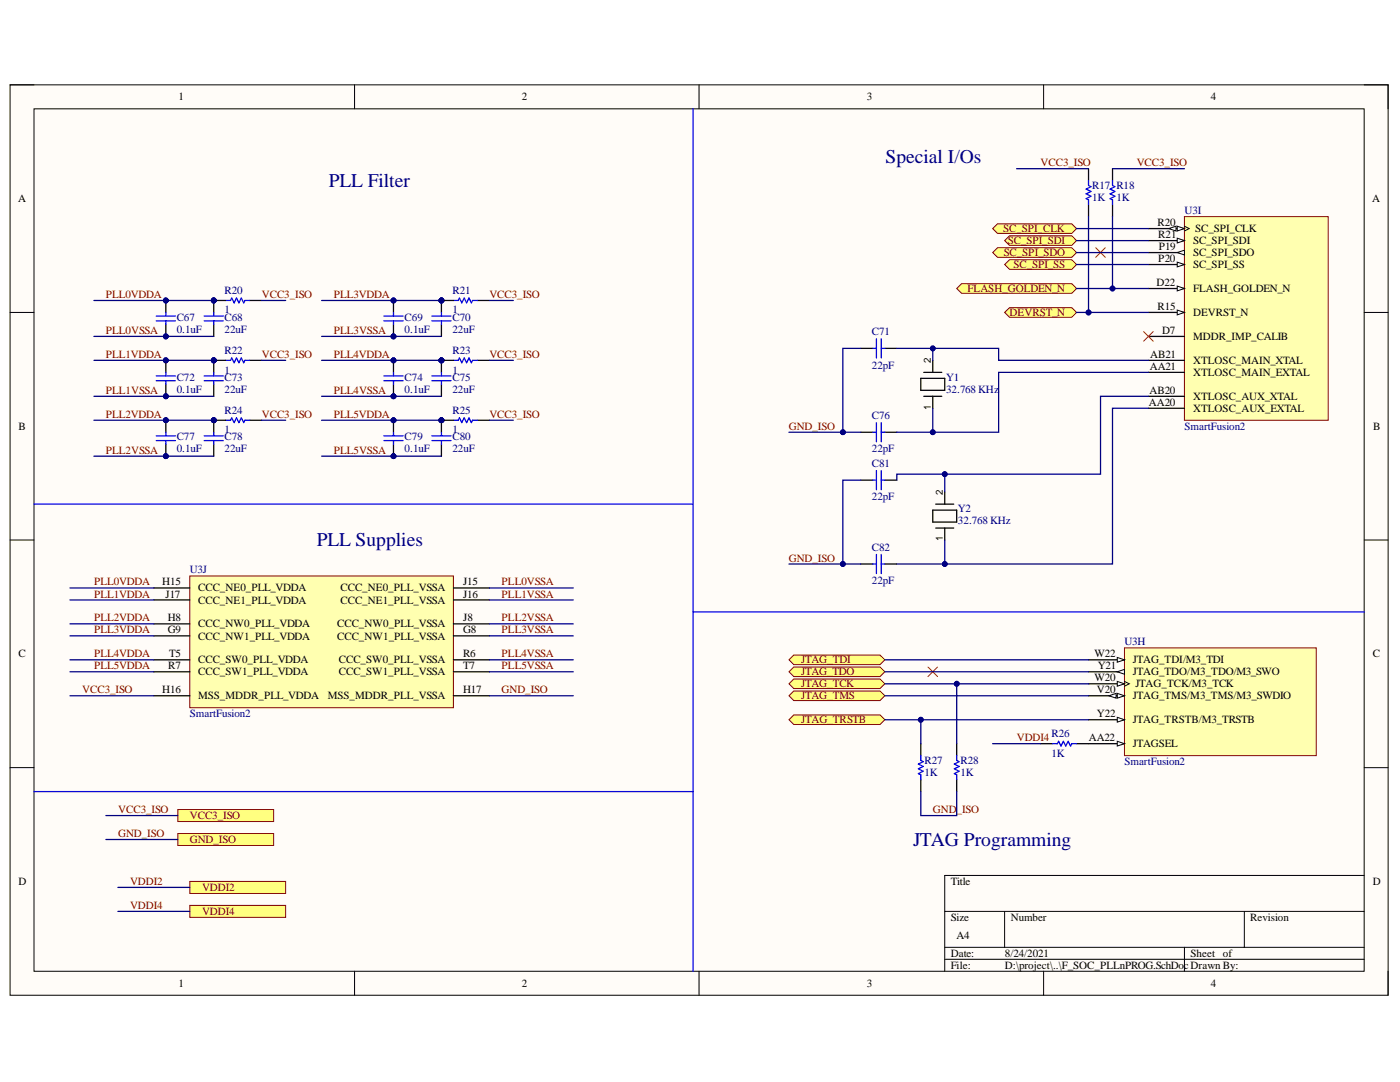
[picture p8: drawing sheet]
<svg xmlns="http://www.w3.org/2000/svg" width="279mm" height="216mm" viewBox="0 0 279 216" stroke-linecap="round" stroke-linejoin="round" font-family="sans-serif">
<defs><g id="words">
<g font-size="3.9" fill="#000080">
<text x="176.7" y="32.5">Special I/Os</text>
<text x="65.6" y="37.4">PLL Filter</text>
<text x="63.2" y="109">PLL Supplies</text>
<text x="182.2" y="168.8">JTAG Programming</text>
</g>
<g font-size="2.2">
<text x="35.6" y="20">1</text>
<text x="104.2" y="20">2</text>
<text x="173" y="20">3</text>
<text x="241.7" y="20">4</text>
<text x="3.6" y="40.3">A</text>
<text x="273.9" y="40.3">A</text>
<text x="231" y="45.1">R20</text>
<text x="231.2" y="47.5">R21</text>
<text x="238.5" y="46.3">SC_SPI_CLK</text>
<text x="231.2" y="52.3">P20</text>
<text x="231.3" y="49.9">P19</text>
<text x="238.1" y="51.1">SC_SPI_SDO</text>
<text x="238.1" y="53.5">SC_SPI_SS</text>
<text x="238.1" y="48.7">SC_SPI_SDI</text>
<text x="230.8" y="57.1">D22</text>
<text x="238.1" y="58.2">FLASH_GOLDEN_N</text>
<text x="231" y="61.9">R15</text>
<text x="238.1" y="63.1">DEVRST_N</text>
<text x="229.6" y="71.4">AB21</text>
<text x="231.9" y="66.6">D7</text>
<text x="238.1" y="67.8">MDDR_IMP_CALIB</text>
<text x="229.5" y="73.8">AA21</text>
<text x="238.1" y="75">XTLOSC_MAIN_EXTAL</text>
<text x="238.1" y="72.6">XTLOSC_MAIN_XTAL</text>
<text x="229.3" y="81">AA20</text>
<text x="229.4" y="78.6">AB20</text>
<text x="238.1" y="82.1">XTLOSC_AUX_EXTAL</text>
<text x="238.1" y="79.8">XTLOSC_AUX_XTAL</text>
<text x="3.7" y="85.8">B</text>
<text x="274" y="85.8">B</text>
<text x="32.4" y="116.8">H15</text>
<text x="33.1" y="119.2">J17</text>
<text x="39.6" y="118">CCC_NE0_PLL_VDDA</text>
<text x="68" y="118">CCC_NE0_PLL_VSSA</text>
<text x="92.4" y="116.8">J15</text>
<text x="92.4" y="119.2">J16</text>
<text x="33.5" y="124">H8</text>
<text x="39.6" y="125.2">CCC_NW0_PLL_VDDA</text>
<text x="39.6" y="120.4">CCC_NE1_PLL_VDDA</text>
<text x="67.3" y="125.2">CCC_NW0_PLL_VSSA</text>
<text x="68" y="120.4">CCC_NE1_PLL_VSSA</text>
<text x="92.4" y="124">J8</text>
<text x="3.7" y="131.2">C</text>
<text x="33.5" y="126.3">G9</text>
<text x="33.7" y="131.2">T5</text>
<text x="39.6" y="127.6">CCC_NW1_PLL_VDDA</text>
<text x="67.3" y="127.6">CCC_NW1_PLL_VSSA</text>
<text x="92.4" y="126.3">G8</text>
<text x="92.4" y="131.2">R6</text>
<text x="218.4" y="131.2">W22</text>
<text x="274" y="131.2">C</text>
<text x="33.6" y="133.5">R7</text>
<text x="39.6" y="134.7">CCC_SW1_PLL_VDDA</text>
<text x="39.6" y="132.3">CCC_SW0_PLL_VDDA</text>
<text x="67.6" y="132.3">CCC_SW0_PLL_VSSA</text>
<text x="67.6" y="134.7">CCC_SW1_PLL_VSSA</text>
<text x="92.4" y="133.5">T7</text>
<text x="218.4" y="136">W20</text>
<text x="219.1" y="133.5">Y21</text>
<text x="226.1" y="132.3">JTAG_TDI/M3_TDI</text>
<text x="226.1" y="134.7">JTAG_TDO/M3_TDO/M3_SWO</text>
<text x="226.6" y="137.2">JTAG_TCK/M3_TCK</text>
<text x="32.4" y="138.3">H16</text>
<text x="39.6" y="139.5">MSS_MDDR_PLL_VDDA</text>
<text x="65.4" y="139.5">MSS_MDDR_PLL_VSSA</text>
<text x="92.4" y="138.3">H17</text>
<text x="218.9" y="138.3">V20</text>
<text x="218.9" y="143.1">Y22</text>
<text x="226.1" y="139.5">JTAG_TMS/M3_TMS/M3_SWDIO</text>
<text x="217.3" y="147.9">AA22</text>
<text x="226.1" y="149.1">JTAGSEL</text>
<text x="226.1" y="144.3">JTAG_TRSTB/M3_TRSTB</text>
<text x="3.7" y="176.5">D</text>
<text x="189.7" y="176.5">Title</text>
<text x="274" y="176.5">D</text>
<text x="189.7" y="183.7">Size</text>
<text x="201.7" y="183.7">Number</text>
<text x="249.5" y="183.7">Revision</text>
<text x="189.7" y="190.9">Date:</text>
<text x="190.9" y="187.4">A4</text>
<text x="200.6" y="190.9">8/24/2021</text>
<text x="237.6" y="190.9">Sheet of</text>
<text x="35.6" y="196.9">1</text>
<text x="104.2" y="196.9">2</text>
<text x="173" y="196.9">3</text>
<text x="189.7" y="193.3">File:</text>
<text x="200.6" y="193.3">D:\project\..\F_SOC_PLLnPROG.SchDoc Drawn By:</text>
<text x="241.7" y="196.9">4</text>
</g>
<g font-size="2.2" fill="#800000">
<text x="207.7" y="33.1">VCC3_ISO</text>
<text x="226.9" y="33.1">VCC3_ISO</text>
<text x="200.2" y="46.3">SC_SPI_CLK</text>
<text x="200.3" y="51.1">SC_SPI_SDO</text>
<text x="201.2" y="48.7">SC_SPI_SDI</text>
<text x="202.3" y="53.5">SC_SPI_SS</text>
<text x="21.1" y="59.4">PLL0VDDA</text>
<text x="52.3" y="59.4">VCC3_ISO</text>
<text x="66.6" y="59.4">PLL3VDDA</text>
<text x="97.7" y="59.4">VCC3_ISO</text>
<text x="193.1" y="58.2">FLASH_GOLDEN_N</text>
<text x="201.5" y="63.1">DEVRST_N</text>
<text x="21.1" y="66.6">PLL0VSSA</text>
<text x="21.1" y="71.4">PLL1VDDA</text>
<text x="52.3" y="71.4">VCC3_ISO</text>
<text x="66.6" y="66.6">PLL3VSSA</text>
<text x="66.6" y="71.4">PLL4VDDA</text>
<text x="97.7" y="71.4">VCC3_ISO</text>
<text x="21.1" y="78.6">PLL1VSSA</text>
<text x="21.1" y="83.3">PLL2VDDA</text>
<text x="52.3" y="83.3">VCC3_ISO</text>
<text x="66.6" y="78.6">PLL4VSSA</text>
<text x="66.6" y="83.3">PLL5VDDA</text>
<text x="97.7" y="83.3">VCC3_ISO</text>
<text x="157.4" y="85.8">GND_ISO</text>
<text x="21.1" y="90.5">PLL2VSSA</text>
<text x="66.6" y="90.5">PLL5VSSA</text>
<text x="157.4" y="112.1">GND_ISO</text>
<text x="18.8" y="116.8">PLL0VDDA</text>
<text x="18.8" y="119.2">PLL1VDDA</text>
<text x="100.1" y="116.8">PLL0VSSA</text>
<text x="100.1" y="119.2">PLL1VSSA</text>
<text x="18.8" y="124">PLL2VDDA</text>
<text x="100.1" y="124">PLL2VSSA</text>
<text x="18.8" y="126.3">PLL3VDDA</text>
<text x="18.8" y="131.2">PLL4VDDA</text>
<text x="100.1" y="126.3">PLL3VSSA</text>
<text x="100.1" y="131.2">PLL4VSSA</text>
<text x="18.8" y="133.5">PLL5VDDA</text>
<text x="100.1" y="133.5">PLL5VSSA</text>
<text x="159.9" y="132.3">JTAG_TDI</text>
<text x="159.9" y="134.7">JTAG_TDO</text>
<text x="159.9" y="137.2">JTAG_TCK</text>
<text x="16.4" y="138.3">VCC3_ISO</text>
<text x="100.1" y="138.3">GND_ISO</text>
<text x="159.9" y="139.5">JTAG_TMS</text>
<text x="159.9" y="144.3">JTAG_TRSTB</text>
<text x="202.9" y="147.9">VDDI4</text>
<text x="23.6" y="162.3">VCC3_ISO</text>
<text x="23.6" y="167">GND_ISO</text>
<text x="37.9" y="163.4">VCC3_ISO</text>
<text x="186.2" y="162.3">GND_ISO</text>
<text x="37.9" y="168.2">GND_ISO</text>
<text x="26" y="176.5">VDDI2</text>
<text x="40.3" y="177.7">VDDI2</text>
<text x="26" y="181.4">VDDI4</text>
<text x="40.3" y="182.5">VDDI4</text>
</g>
<g font-size="2.2" fill="#000080">
<text x="218" y="37.7">R17 R18</text>
<text x="218" y="40.1">1K</text>
<text x="222.8" y="40.1">1K</text>
<text x="236.4" y="42.7">U3I</text>
<text x="44.8" y="58.7">R20</text>
<text x="90.3" y="58.7">R21</text>
<text x="35.3" y="64">C67</text>
<text x="44.8" y="64">C68</text>
<text x="44.8" y="62.5">1</text>
<text x="80.7" y="64">C69</text>
<text x="90.3" y="64">C70</text>
<text x="90.3" y="62.5">1</text>
<text x="35.3" y="66.3">0.1uF</text>
<text x="44.8" y="66.3">22uF</text>
<text x="44.8" y="70.7">R22</text>
<text x="80.7" y="66.3">0.1uF</text>
<text x="90.3" y="66.3">22uF</text>
<text x="90.3" y="70.7">R23</text>
<text x="174" y="66.9">C71</text>
<text x="35.3" y="76">C72</text>
<text x="44.8" y="76">C73</text>
<text x="44.8" y="74.5">1</text>
<text x="80.7" y="76">C74</text>
<text x="90.3" y="76">C75</text>
<text x="90.3" y="74.5">1</text>
<text x="174" y="73.5">22pF</text>
<text x="188.8" y="76">Y1</text>
<text x="35.3" y="78.3">0.1uF</text>
<text x="44.8" y="78.3">22uF</text>
<text x="44.8" y="82.7">R24</text>
<text x="80.7" y="78.3">0.1uF</text>
<text x="90.3" y="78.3">22uF</text>
<text x="90.3" y="82.7">R25</text>
<text x="174" y="83.6">C76</text>
<text x="188.8" y="78.3">32.768 KHz</text>
<text x="35.3" y="87.9">C77</text>
<text x="44.8" y="87.9">C78</text>
<text x="44.8" y="86.5">1</text>
<text x="80.7" y="87.9">C79</text>
<text x="90.3" y="87.9">C80</text>
<text x="90.3" y="86.5">1</text>
<text x="236.4" y="85.8">SmartFusion2</text>
<text x="35.3" y="90.3">0.1uF</text>
<text x="44.8" y="90.3">22uF</text>
<text x="80.7" y="90.3">0.1uF</text>
<text x="90.3" y="90.3">22uF</text>
<text x="174" y="90.3">22pF</text>
<text x="174" y="93.1">C81</text>
<text x="174" y="99.8">22pF</text>
<text x="191.2" y="102.3">Y2</text>
<text x="191.2" y="104.6">32.768 KHz</text>
<text x="174" y="109.9">C82</text>
<text x="37.9" y="114.4">U3J</text>
<text x="174" y="116.5">22pF</text>
<text x="224.4" y="128.8">U3H</text>
<text x="37.9" y="143.1">SmartFusion2</text>
<text x="209.9" y="147.1">R26</text>
<text x="184.5" y="152.5">R27</text>
<text x="184.5" y="154.8">1K</text>
<text x="191.7" y="152.5">R28</text>
<text x="191.7" y="154.8">1K</text>
<text x="209.9" y="151">1K</text>
<text x="224.4" y="152.6">SmartFusion2</text>
</g>
<g font-size="1.9">
<text x="185.8" y="72.3" transform="rotate(-90 185.8 72.3)">2</text>
<text x="185.8" y="81.7" transform="rotate(-90 185.8 81.7)">1</text>
<text x="188.1" y="98.7" transform="rotate(-90 188.1 98.7)">2</text>
<text x="188.1" y="108" transform="rotate(-90 188.1 108)">1</text>
</g>
</g></defs>
<path d="M2 16.9h275v181.7h-275z" fill-rule="evenodd" fill="#fffcf8"/>
<path d="M2 16.9h275v181.7h-275z" fill="none" stroke="#000" stroke-width=".2"/>
<path d="M6.8 21.7h265.4v172.1h-265.4z" fill-rule="evenodd" fill="#fffcf8"/>
<g fill="none" stroke="#000" stroke-width=".2">
<path d="M2 16.9h4.8M70.8 16.9v4.8M139.5 16.9v4.8M208.3 16.9v4.8M272.2 16.9h4.8v4.8M6.8 21.7h265.4v172.1h-265.4zM2 62.3h4.8M272.2 62.3h4.8M2 107.8h4.8M272.2 107.8h4.8M2 153.2h4.8M272.2 153.2h4.8"/>
<path d="M272.2 174.7h-83.7v19.1M70.8 193.8v4.8M139.5 193.8v4.8M188.5 181.9h83.7M188.5 189h83.7M188.5 191.4h83.7M200.5 181.9v7.1M208.3 193.8v4.8M236.4 189v4.8M248.3 181.9v7.1M277 193.8v4.8"/>
</g>
<path d="M224.4 129.3h38.3v21.5h-38.3z" fill-rule="evenodd" fill="#ffffb0"/>
<path d="M224.4 129.3h38.3v21.5h-38.3z" fill="none" stroke="#800000" stroke-width=".2"/>
<path d="M217.2 148.4h7.2" fill="none" stroke="#000" stroke-width=".25"/>
<path d="M223 147.9l1.4 .5-1.4 .5z" fill="#f8fcff"/>
<path d="M223 147.9l1.4 .5-1.4 .5z" fill="none" stroke="#000" stroke-width=".2"/>
<path d="M217.2 138.8h7.2" fill="none" stroke="#000" stroke-width=".25"/>
<path d="M223 138.4l1.4 .4-1.4 .5z" fill="#f8fcff"/>
<path d="M223 138.4l1.4 .4-1.4 .5z" fill="none" stroke="#000" stroke-width=".2"/>
<path d="M221.3 138.8l1.4-.4v.9z" fill="#f8fcff"/>
<path d="M221.3 138.8l1.4-.4v.9z" fill="none" stroke="#000" stroke-width=".2"/>
<path d="M217.2 136.4h7.2" fill="none" stroke="#000" stroke-width=".25"/>
<path d="M223 136l1.4 .4-1.4 .5z" fill="#f8fcff"/>
<path d="M223 136l1.4 .4-1.4 .5zM224.4 136l1 .4-1 .5" fill="none" stroke="#000" stroke-width=".2"/>
<path d="M217.2 131.7h7.2" fill="none" stroke="#000" stroke-width=".25"/>
<path d="M223 131.2l1.4 .5-1.4 .4z" fill="#f8fcff"/>
<path d="M223 131.2l1.4 .5-1.4 .4z" fill="none" stroke="#000" stroke-width=".2"/>
<path d="M217.2 134h7.2" fill="none" stroke="#000" stroke-width=".25"/>
<path d="M223 134l1.4-.4v.9z" fill="#f8fcff"/>
<path d="M223 134l1.4-.4v.9z" fill="none" stroke="#000" stroke-width=".2"/>
<path d="M217.2 143.6h7.2" fill="none" stroke="#000" stroke-width=".25"/>
<path d="M223 143.1l1.4 .5-1.4 .5z" fill="#f8fcff"/>
<path d="M223 143.1l1.4 .5-1.4 .5z" fill="none" stroke="#000" stroke-width=".2"/>
<path d="M236.4 43.2h28.7v40.7h-28.7z" fill-rule="evenodd" fill="#ffffb0"/>
<path d="M236.4 43.2h28.7v40.7h-28.7z" fill="none" stroke="#800000" stroke-width=".2"/>
<path d="M229.2 74.3h7.2M229.2 79.1h7.2M229.2 71.9h7.2M229.2 67.1h7.2M229.2 62.3h7.2M229.2 81.5h7.2" fill="none" stroke="#000" stroke-width=".25"/>
<path d="M234.9 61.9l1.5 .4-1.5 .5z" fill="#f8fcff"/>
<path d="M234.9 61.9l1.5 .4-1.5 .5z" fill="none" stroke="#000" stroke-width=".2"/>
<path d="M229.2 57.6h7.2" fill="none" stroke="#000" stroke-width=".25"/>
<path d="M234.9 57.1l1.5 .5-1.5 .4z" fill="#f8fcff"/>
<path d="M234.9 57.1l1.5 .5-1.5 .4z" fill="none" stroke="#000" stroke-width=".2"/>
<path d="M229.2 50.4h7.2" fill="none" stroke="#000" stroke-width=".25"/>
<path d="M234.9 50.4l1.5-.5v1z" fill="#f8fcff"/>
<path d="M234.9 50.4l1.5-.5v1z" fill="none" stroke="#000" stroke-width=".2"/>
<path d="M229.2 52.8h7.2" fill="none" stroke="#000" stroke-width=".25"/>
<path d="M234.9 52.3l1.5 .5-1.5 .5z" fill="#f8fcff"/>
<path d="M234.9 52.3l1.5 .5-1.5 .5z" fill="none" stroke="#000" stroke-width=".2"/>
<path d="M229.2 45.6h7.2" fill="none" stroke="#000" stroke-width=".25"/>
<path d="M234.9 45.1l1.5 .5-1.5 .5z" fill="#f8fcff"/>
<path d="M234.9 45.1l1.5 .5-1.5 .5z" fill="none" stroke="#000" stroke-width=".2"/>
<path d="M233.3 45.6l1.4-.5v1z" fill="#f8fcff"/>
<path d="M233.3 45.6l1.4-.5v1zM236.4 45.1l.9 .5-.9 .5" fill="none" stroke="#000" stroke-width=".2"/>
<path d="M229.2 48h7.2" fill="none" stroke="#000" stroke-width=".25"/>
<path d="M234.9 47.5l1.5 .5-1.5 .5z" fill="#f8fcff"/>
<path d="M234.9 47.5l1.5 .5-1.5 .5z" fill="none" stroke="#000" stroke-width=".2"/>
<path d="M37.9 114.9h52.6v26.3h-52.6z" fill-rule="evenodd" fill="#ffffb0"/>
<path d="M37.9 114.9h52.6v26.3h-52.6z" fill="none" stroke="#800000" stroke-width=".2"/>
<g fill="none" stroke="#000" stroke-width=".25">
<path d="M30.7 117.3h7.2M30.7 119.7h7.2M90.5 117.3h7.2M90.5 119.7h7.2M30.7 126.9h7.2M30.7 124.5h7.2M30.7 138.8h7.2M30.7 131.7h7.2M30.7 134h7.2M90.5 126.9h7.2M90.5 124.5h7.2M90.5 138.8h7.2"/>
<path d="M90.5 131.7h7.2M90.5 134h7.2"/>
</g>
<circle cx="88.1" cy="71.9" r=".48" fill="#000080"/>
<circle cx="88.1" cy="71.9" r=".48" fill="none" stroke="#000080" stroke-width=".2"/>
<path d="M88.1 71.9v2.4M88.1 76.7v2.4" fill="none" stroke="#000" stroke-width=".25"/>
<circle cx="88.1" cy="71.9" r=".48" fill="#000080"/>
<circle cx="88.1" cy="71.9" r=".48" fill="none" stroke="#000080" stroke-width=".2"/>
<path d="M86.2 75h3.8M86.2 76h3.8M88.1 74.3v.7M88.1 76v.7" fill="none" stroke="#00f" stroke-width=".25"/>
<circle cx="88.1" cy="83.9" r=".48" fill="#000080"/>
<circle cx="88.1" cy="83.9" r=".48" fill="none" stroke="#000080" stroke-width=".2"/>
<path d="M88.1 83.9v2.3M88.1 88.6v2.4" fill="none" stroke="#000" stroke-width=".25"/>
<circle cx="88.1" cy="83.9" r=".48" fill="#000080"/>
<circle cx="88.1" cy="83.9" r=".48" fill="none" stroke="#000080" stroke-width=".2"/>
<path d="M86.2 87h3.8M86.2 87.9h3.8M88.1 86.2v.8M88.1 87.9v.7" fill="none" stroke="#00f" stroke-width=".25"/>
<circle cx="88.1" cy="60" r=".48" fill="#000080"/>
<circle cx="88.1" cy="60" r=".48" fill="none" stroke="#000080" stroke-width=".2"/>
<path d="M88.1 60v2.3M88.1 64.7v2.4" fill="none" stroke="#000" stroke-width=".25"/>
<circle cx="88.1" cy="60" r=".48" fill="#000080"/>
<circle cx="88.1" cy="60" r=".48" fill="none" stroke="#000080" stroke-width=".2"/>
<path d="M86.2 63.1h3.8M86.2 64h3.8M88.1 62.3v.8M88.1 64v.7" fill="none" stroke="#00f" stroke-width=".25"/>
<circle cx="42.7" cy="60" r=".48" fill="#000080"/>
<circle cx="42.7" cy="60" r=".48" fill="none" stroke="#000080" stroke-width=".2"/>
<path d="M42.7 60v2.3M42.7 64.7v2.4" fill="none" stroke="#000" stroke-width=".25"/>
<circle cx="42.7" cy="60" r=".48" fill="#000080"/>
<circle cx="42.7" cy="60" r=".48" fill="none" stroke="#000080" stroke-width=".2"/>
<path d="M40.7 63.1h3.9M40.7 64h3.9M42.7 62.3v.8M42.7 64v.7" fill="none" stroke="#00f" stroke-width=".25"/>
<circle cx="42.7" cy="71.9" r=".48" fill="#000080"/>
<circle cx="42.7" cy="71.9" r=".48" fill="none" stroke="#000080" stroke-width=".2"/>
<path d="M42.7 71.9v2.4M42.7 76.7v2.4" fill="none" stroke="#000" stroke-width=".25"/>
<circle cx="42.7" cy="71.9" r=".48" fill="#000080"/>
<circle cx="42.7" cy="71.9" r=".48" fill="none" stroke="#000080" stroke-width=".2"/>
<path d="M40.7 75h3.9M40.7 76h3.9M42.7 74.3v.7M42.7 76v.7" fill="none" stroke="#00f" stroke-width=".25"/>
<circle cx="42.7" cy="83.9" r=".48" fill="#000080"/>
<circle cx="42.7" cy="83.9" r=".48" fill="none" stroke="#000080" stroke-width=".2"/>
<path d="M42.7 83.9v2.3M42.7 88.6v2.4" fill="none" stroke="#000" stroke-width=".25"/>
<circle cx="42.7" cy="83.9" r=".48" fill="#000080"/>
<circle cx="42.7" cy="83.9" r=".48" fill="none" stroke="#000080" stroke-width=".2"/>
<path d="M40.7 87h3.9M40.7 87.9h3.9M42.7 86.2v.8M42.7 87.9v.7" fill="none" stroke="#00f" stroke-width=".25"/>
<circle cx="78.5" cy="67.1" r=".48" fill="#000080"/>
<circle cx="78.5" cy="67.1" r=".48" fill="none" stroke="#000080" stroke-width=".2"/>
<circle cx="78.5" cy="60" r=".48" fill="#000080"/>
<circle cx="78.5" cy="60" r=".48" fill="none" stroke="#000080" stroke-width=".2"/>
<path d="M78.5 64.7v2.4" fill="none" stroke="#000" stroke-width=".25"/>
<circle cx="78.5" cy="67.1" r=".48" fill="#000080"/>
<circle cx="78.5" cy="67.1" r=".48" fill="none" stroke="#000080" stroke-width=".2"/>
<path d="M78.5 60v2.3" fill="none" stroke="#000" stroke-width=".25"/>
<circle cx="78.5" cy="60" r=".48" fill="#000080"/>
<circle cx="78.5" cy="60" r=".48" fill="none" stroke="#000080" stroke-width=".2"/>
<path d="M76.6 63.1h3.8M76.6 64h3.8M78.5 62.3v.8M78.5 64v.7" fill="none" stroke="#00f" stroke-width=".25"/>
<circle cx="78.5" cy="79.1" r=".48" fill="#000080"/>
<circle cx="78.5" cy="79.1" r=".48" fill="none" stroke="#000080" stroke-width=".2"/>
<circle cx="78.5" cy="71.9" r=".48" fill="#000080"/>
<circle cx="78.5" cy="71.9" r=".48" fill="none" stroke="#000080" stroke-width=".2"/>
<path d="M78.5 76.7v2.4" fill="none" stroke="#000" stroke-width=".25"/>
<circle cx="78.5" cy="79.1" r=".48" fill="#000080"/>
<circle cx="78.5" cy="79.1" r=".48" fill="none" stroke="#000080" stroke-width=".2"/>
<path d="M78.5 71.9v2.4" fill="none" stroke="#000" stroke-width=".25"/>
<circle cx="78.5" cy="71.9" r=".48" fill="#000080"/>
<circle cx="78.5" cy="71.9" r=".48" fill="none" stroke="#000080" stroke-width=".2"/>
<path d="M76.6 75h3.8M76.6 76h3.8M78.5 74.3v.7M78.5 76v.7" fill="none" stroke="#00f" stroke-width=".25"/>
<circle cx="78.5" cy="91" r=".48" fill="#000080"/>
<circle cx="78.5" cy="91" r=".48" fill="none" stroke="#000080" stroke-width=".2"/>
<circle cx="78.5" cy="83.9" r=".48" fill="#000080"/>
<circle cx="78.5" cy="83.9" r=".48" fill="none" stroke="#000080" stroke-width=".2"/>
<path d="M78.5 88.6v2.4" fill="none" stroke="#000" stroke-width=".25"/>
<circle cx="78.5" cy="91" r=".48" fill="#000080"/>
<circle cx="78.5" cy="91" r=".48" fill="none" stroke="#000080" stroke-width=".2"/>
<path d="M78.5 83.9v2.3" fill="none" stroke="#000" stroke-width=".25"/>
<circle cx="78.5" cy="83.9" r=".48" fill="#000080"/>
<circle cx="78.5" cy="83.9" r=".48" fill="none" stroke="#000080" stroke-width=".2"/>
<path d="M76.6 87h3.8M76.6 87.9h3.8M78.5 86.2v.8M78.5 87.9v.7" fill="none" stroke="#00f" stroke-width=".25"/>
<circle cx="33.1" cy="67.1" r=".48" fill="#000080"/>
<circle cx="33.1" cy="67.1" r=".48" fill="none" stroke="#000080" stroke-width=".2"/>
<circle cx="33.1" cy="60" r=".48" fill="#000080"/>
<circle cx="33.1" cy="60" r=".48" fill="none" stroke="#000080" stroke-width=".2"/>
<path d="M33.1 64.7v2.4" fill="none" stroke="#000" stroke-width=".25"/>
<circle cx="33.1" cy="67.1" r=".48" fill="#000080"/>
<circle cx="33.1" cy="67.1" r=".48" fill="none" stroke="#000080" stroke-width=".2"/>
<path d="M33.1 60v2.3" fill="none" stroke="#000" stroke-width=".25"/>
<circle cx="33.1" cy="60" r=".48" fill="#000080"/>
<circle cx="33.1" cy="60" r=".48" fill="none" stroke="#000080" stroke-width=".2"/>
<path d="M31.2 63.1h3.8M31.2 64h3.8M33.1 62.3v.8M33.1 64v.7" fill="none" stroke="#00f" stroke-width=".25"/>
<circle cx="33.1" cy="79.1" r=".48" fill="#000080"/>
<circle cx="33.1" cy="79.1" r=".48" fill="none" stroke="#000080" stroke-width=".2"/>
<circle cx="33.1" cy="71.9" r=".48" fill="#000080"/>
<circle cx="33.1" cy="71.9" r=".48" fill="none" stroke="#000080" stroke-width=".2"/>
<path d="M33.1 76.7v2.4" fill="none" stroke="#000" stroke-width=".25"/>
<circle cx="33.1" cy="79.1" r=".48" fill="#000080"/>
<circle cx="33.1" cy="79.1" r=".48" fill="none" stroke="#000080" stroke-width=".2"/>
<path d="M33.1 71.9v2.4" fill="none" stroke="#000" stroke-width=".25"/>
<circle cx="33.1" cy="71.9" r=".48" fill="#000080"/>
<circle cx="33.1" cy="71.9" r=".48" fill="none" stroke="#000080" stroke-width=".2"/>
<path d="M31.2 75h3.8M31.2 76h3.8M33.1 74.3v.7M33.1 76v.7" fill="none" stroke="#00f" stroke-width=".25"/>
<circle cx="33.1" cy="91" r=".48" fill="#000080"/>
<circle cx="33.1" cy="91" r=".48" fill="none" stroke="#000080" stroke-width=".2"/>
<circle cx="33.1" cy="83.9" r=".48" fill="#000080"/>
<circle cx="33.1" cy="83.9" r=".48" fill="none" stroke="#000080" stroke-width=".2"/>
<path d="M33.1 88.6v2.4" fill="none" stroke="#000" stroke-width=".25"/>
<circle cx="33.1" cy="91" r=".48" fill="#000080"/>
<circle cx="33.1" cy="91" r=".48" fill="none" stroke="#000080" stroke-width=".2"/>
<path d="M33.1 83.9v2.3" fill="none" stroke="#000" stroke-width=".25"/>
<circle cx="33.1" cy="83.9" r=".48" fill="#000080"/>
<circle cx="33.1" cy="83.9" r=".48" fill="none" stroke="#000080" stroke-width=".2"/>
<path d="M31.2 87h3.8M31.2 87.9h3.8M33.1 86.2v.8M33.1 87.9v.7" fill="none" stroke="#00f" stroke-width=".25"/>
<circle cx="88.1" cy="60" r=".48" fill="#000080"/>
<circle cx="88.1" cy="60" r=".48" fill="none" stroke="#000080" stroke-width=".2"/>
<path d="M88.1 60h2.4M95.3 60h2.4" fill="none" stroke="#000" stroke-width=".25"/>
<path d="M90.5 60h.9l.3-.5 .5 .9 .4-.9 .5 .9 .5-.9 .5 .9 .2-.4h1" fill="none" stroke="#00f" stroke-width=".25"/>
<circle cx="88.1" cy="60" r=".48" fill="#000080"/>
<circle cx="88.1" cy="60" r=".48" fill="none" stroke="#000080" stroke-width=".2"/>
<circle cx="88.1" cy="71.9" r=".48" fill="#000080"/>
<circle cx="88.1" cy="71.9" r=".48" fill="none" stroke="#000080" stroke-width=".2"/>
<path d="M88.1 71.9h2.4M95.3 71.9h2.4" fill="none" stroke="#000" stroke-width=".25"/>
<path d="M90.5 71.9h.9l.3-.5 .5 1 .4-1 .5 1 .5-1 .5 1 .2-.5h1" fill="none" stroke="#00f" stroke-width=".25"/>
<circle cx="88.1" cy="71.9" r=".48" fill="#000080"/>
<circle cx="88.1" cy="71.9" r=".48" fill="none" stroke="#000080" stroke-width=".2"/>
<circle cx="88.1" cy="83.9" r=".48" fill="#000080"/>
<circle cx="88.1" cy="83.9" r=".48" fill="none" stroke="#000080" stroke-width=".2"/>
<path d="M88.1 83.9h2.4M95.3 83.9h2.4" fill="none" stroke="#000" stroke-width=".25"/>
<path d="M90.5 83.9h.9l.3-.5 .5 .9 .4-.9 .5 .9 .5-.9 .5 .9 .2-.4h1" fill="none" stroke="#00f" stroke-width=".25"/>
<circle cx="88.1" cy="83.9" r=".48" fill="#000080"/>
<circle cx="88.1" cy="83.9" r=".48" fill="none" stroke="#000080" stroke-width=".2"/>
<circle cx="42.7" cy="60" r=".48" fill="#000080"/>
<circle cx="42.7" cy="60" r=".48" fill="none" stroke="#000080" stroke-width=".2"/>
<path d="M42.7 60h2.4M49.8 60h2.4" fill="none" stroke="#000" stroke-width=".25"/>
<path d="M45.1 60h.9l.2-.5 .5 .9 .5-.9 .5 .9 .5-.9 .4 .9 .3-.4h.9" fill="none" stroke="#00f" stroke-width=".25"/>
<circle cx="42.7" cy="60" r=".48" fill="#000080"/>
<circle cx="42.7" cy="60" r=".48" fill="none" stroke="#000080" stroke-width=".2"/>
<circle cx="42.7" cy="71.9" r=".48" fill="#000080"/>
<circle cx="42.7" cy="71.9" r=".48" fill="none" stroke="#000080" stroke-width=".2"/>
<path d="M42.7 71.9h2.4M49.8 71.9h2.4" fill="none" stroke="#000" stroke-width=".25"/>
<path d="M45.1 71.9h.9l.2-.5 .5 1 .5-1 .5 1 .5-1 .4 1 .3-.5h.9" fill="none" stroke="#00f" stroke-width=".25"/>
<circle cx="42.7" cy="71.9" r=".48" fill="#000080"/>
<circle cx="42.7" cy="71.9" r=".48" fill="none" stroke="#000080" stroke-width=".2"/>
<circle cx="42.7" cy="83.9" r=".48" fill="#000080"/>
<circle cx="42.7" cy="83.9" r=".48" fill="none" stroke="#000080" stroke-width=".2"/>
<path d="M42.7 83.9h2.4M49.8 83.9h2.4" fill="none" stroke="#000" stroke-width=".25"/>
<path d="M45.1 83.9h.9l.2-.5 .5 .9 .5-.9 .5 .9 .5-.9 .4 .9 .3-.4h.9" fill="none" stroke="#00f" stroke-width=".25"/>
<circle cx="42.7" cy="83.9" r=".48" fill="#000080"/>
<circle cx="42.7" cy="83.9" r=".48" fill="none" stroke="#000080" stroke-width=".2"/>
<path d="M157.5 131.7l.9-1h17.2l1 1-1 .9h-17.2z" fill-rule="evenodd" fill="#ffff80"/>
<path d="M157.5 131.7l.9-1h17.2l1 1-1 .9h-17.2z" fill="none" stroke="#800000" stroke-width=".2"/>
<path d="M157.5 134l.9-.9h17.2l1 .9-1 1h-17.2z" fill-rule="evenodd" fill="#ffff80"/>
<path d="M157.5 134l.9-.9h17.2l1 .9-1 1h-17.2z" fill="none" stroke="#800000" stroke-width=".2"/>
<path d="M158.4 135.5h17.2l1 .9-1 1h-17.2l-.9-1z" fill-rule="evenodd" fill="#ffff80"/>
<path d="M158.4 135.5h17.2l1 .9-1 1h-17.2l-.9-1z" fill="none" stroke="#800000" stroke-width=".2"/>
<path d="M157.5 138.8l.9-.9h17.2l1 .9-1 1h-17.2z" fill-rule="evenodd" fill="#ffff80"/>
<path d="M157.5 138.8l.9-.9h17.2l1 .9-1 1h-17.2z" fill="none" stroke="#800000" stroke-width=".2"/>
<path d="M158.4 142.7h17.2l1 .9-1 1h-17.2l-.9-1z" fill-rule="evenodd" fill="#ffff80"/>
<path d="M158.4 142.7h17.2l1 .9-1 1h-17.2l-.9-1z" fill="none" stroke="#800000" stroke-width=".2"/>
<path d="M198.1 45.6l1-.9h14.8l.9 .9-.9 1h-14.8z" fill-rule="evenodd" fill="#ffff80"/>
<path d="M198.1 45.6l1-.9h14.8l.9 .9-.9 1h-14.8z" fill="none" stroke="#800000" stroke-width=".2"/>
<path d="M200.5 48l1-1h12.4l.9 1-.9 1h-12.4z" fill-rule="evenodd" fill="#ffff80"/>
<path d="M200.5 48l1-1h12.4l.9 1-.9 1h-12.4z" fill="none" stroke="#800000" stroke-width=".2"/>
<path d="M198.1 50.4l1-1h14.8l.9 1-.9 .9h-14.8z" fill-rule="evenodd" fill="#ffff80"/>
<path d="M198.1 50.4l1-1h14.8l.9 1-.9 .9h-14.8z" fill="none" stroke="#800000" stroke-width=".2"/>
<path d="M200.5 52.8l1-1h12.4l.9 1-.9 .9h-12.4z" fill-rule="evenodd" fill="#ffff80"/>
<path d="M200.5 52.8l1-1h12.4l.9 1-.9 .9h-12.4z" fill="none" stroke="#800000" stroke-width=".2"/>
<path d="M190.9 57.6l1-1h22l.9 1-.9 .9h-22z" fill-rule="evenodd" fill="#ffff80"/>
<path d="M190.9 57.6l1-1h22l.9 1-.9 .9h-22z" fill="none" stroke="#800000" stroke-width=".2"/>
<path d="M200.5 62.3l1-.9h12.4l.9 .9-.9 1h-12.4z" fill-rule="evenodd" fill="#ffff80"/>
<path d="M200.5 62.3l1-.9h12.4l.9 .9-.9 1h-12.4z" fill="none" stroke="#800000" stroke-width=".2"/>
<path d="M228.2 66.2l2 1.9M230.2 66.2l-2 1.9" fill="none" stroke="#f00" stroke-width=".2"/>
<path d="M217.2 33.7v2.4M222 33.7v2.4M217.2 40.8v2.4M222 40.8v2.4" fill="none" stroke="#000" stroke-width=".25"/>
<path d="M217.2 36.1v.9l.5 .2-.9 .5 .9 .5-.9 .5 .9 .5-.9 .4 .4 .3v.9M222 36.1v.9l.5 .2-1 .5 1 .5-1 .5 1 .5-1 .4 .5 .3v.9" fill="none" stroke="#00f" stroke-width=".25"/>
<path d="M35.5 161.5h19.1v2.4h-19.1z" fill-rule="evenodd" fill="#ffff80"/>
<path d="M35.5 161.5h19.1v2.4h-19.1z" fill="none" stroke="#800000" stroke-width=".2"/>
<path d="M35.5 166.3h19.1v2.4h-19.1z" fill-rule="evenodd" fill="#ffff80"/>
<path d="M35.5 166.3h19.1v2.4h-19.1z" fill="none" stroke="#800000" stroke-width=".2"/>
<path d="M37.9 175.9h19.1v2.4h-19.1z" fill-rule="evenodd" fill="#ffff80"/>
<path d="M37.9 175.9h19.1v2.4h-19.1z" fill="none" stroke="#800000" stroke-width=".2"/>
<path d="M37.9 180.7h19.1v2.4h-19.1z" fill-rule="evenodd" fill="#ffff80"/>
<path d="M37.9 180.7h19.1v2.4h-19.1z" fill="none" stroke="#800000" stroke-width=".2"/>
<g fill="none" stroke="#000" stroke-width=".25">
<path d="M171.8 69.5h2.4M176.6 69.5h2.4M183.8 75.5h4.7v2.4h-4.7zM184.4 74.3h3.6M184.4 79.1h3.6M186.2 71.9v2.4M186.2 79.1v2.4M171.8 86.2h2.4M171.8 95.8h2.4M176.6 86.2h2.4M176.6 95.8h2.4M188.5 98.2v2.4"/>
<path d="M171.8 112.5h2.4M176.6 112.5h2.4M186.2 101.8h4.7v2.4h-4.7zM186.7 100.6h3.6M186.7 105.4h3.6M188.5 105.4v2.4M183.8 148.4v2.4M183.8 155.6v2.4M190.9 148.4v2.4M190.9 155.6v2.4M207.7 148.4h2.4M214.8 148.4h2.4"/>
</g>
<g fill="none" stroke="#00f" stroke-width=".25">
<path d="M138.3 21.7v172.1M174.2 69.5h.7M174.9 67.6v3.8M175.9 67.6v3.8M175.9 69.5h.7M174.2 86.2h.7M174.2 95.8h.7M174.9 84.3v3.9M174.9 93.9v3.8M175.9 84.3v3.9M175.9 93.9v3.8M175.9 86.2h.7"/>
<path d="M175.9 95.8h.7M6.8 100.6h131.5M174.2 112.5h.7M174.9 110.6v3.9M175.9 110.6v3.9M175.9 112.5h.7M138.3 122.1h133.9M6.8 158h131.5M183.8 150.8v.9l.4 .3-.9 .5 .9 .4-.9 .5 .9 .5-.9 .5 .5 .2v1M190.9 150.8v.9l.5 .3-.9 .5 .9 .4-.9 .5 .9 .5-.9 .5 .4 .2v1M210.1 148.4h.9l.3-.5 .4 1 .5-1 .5 1 .5-1 .5 1 .2-.5h.9"/>
</g>
<path d="M218.7 49.4l1.9 1.9M220.6 49.4l-1.9 1.9M185.2 133.1l1.9 1.9M187.1 133.1l-1.9 1.9" fill="none" stroke="#f00" stroke-width=".2"/>
<g fill="none" stroke="#000080" stroke-width=".25">
<path d="M18.7 60h24M14 117.3h16.7M14 119.7h16.7M97.7 117.3h16.7M97.7 119.7h16.7M14 124.5h16.7M14 126.9h16.7M14 131.7h16.7M14 134h16.7M14 138.8h16.7M97.7 124.5h16.7M97.7 126.9h16.7"/>
<path d="M97.7 131.7h16.7M97.7 134h16.7M97.7 138.8h16.7"/>
</g>
<circle cx="42.7" cy="60" r=".48" fill="#000080"/>
<circle cx="42.7" cy="60" r=".48" fill="none" stroke="#000080" stroke-width=".2"/>
<circle cx="33.1" cy="60" r=".48" fill="#000080"/>
<circle cx="33.1" cy="60" r=".48" fill="none" stroke="#000080" stroke-width=".2"/>
<path d="M52.2 60h4.8M18.7 71.9h24" fill="none" stroke="#000080" stroke-width=".25"/>
<circle cx="42.7" cy="71.9" r=".48" fill="#000080"/>
<circle cx="42.7" cy="71.9" r=".48" fill="none" stroke="#000080" stroke-width=".2"/>
<circle cx="33.1" cy="71.9" r=".48" fill="#000080"/>
<circle cx="33.1" cy="71.9" r=".48" fill="none" stroke="#000080" stroke-width=".2"/>
<path d="M52.2 71.9h4.8M18.7 83.9h24" fill="none" stroke="#000080" stroke-width=".25"/>
<circle cx="42.7" cy="83.9" r=".48" fill="#000080"/>
<circle cx="42.7" cy="83.9" r=".48" fill="none" stroke="#000080" stroke-width=".2"/>
<circle cx="33.1" cy="83.9" r=".48" fill="#000080"/>
<circle cx="33.1" cy="83.9" r=".48" fill="none" stroke="#000080" stroke-width=".2"/>
<path d="M64.2 60h23.9M52.2 83.9h4.8" fill="none" stroke="#000080" stroke-width=".25"/>
<circle cx="88.1" cy="60" r=".48" fill="#000080"/>
<circle cx="88.1" cy="60" r=".48" fill="none" stroke="#000080" stroke-width=".2"/>
<circle cx="78.5" cy="60" r=".48" fill="#000080"/>
<circle cx="78.5" cy="60" r=".48" fill="none" stroke="#000080" stroke-width=".2"/>
<path d="M97.7 60h4.7M64.2 71.9h23.9" fill="none" stroke="#000080" stroke-width=".25"/>
<circle cx="88.1" cy="71.9" r=".48" fill="#000080"/>
<circle cx="88.1" cy="71.9" r=".48" fill="none" stroke="#000080" stroke-width=".2"/>
<circle cx="78.5" cy="71.9" r=".48" fill="#000080"/>
<circle cx="78.5" cy="71.9" r=".48" fill="none" stroke="#000080" stroke-width=".2"/>
<path d="M97.7 71.9h4.7M64.2 83.9h23.9" fill="none" stroke="#000080" stroke-width=".25"/>
<circle cx="88.1" cy="83.9" r=".48" fill="#000080"/>
<circle cx="88.1" cy="83.9" r=".48" fill="none" stroke="#000080" stroke-width=".2"/>
<circle cx="78.5" cy="83.9" r=".48" fill="#000080"/>
<circle cx="78.5" cy="83.9" r=".48" fill="none" stroke="#000080" stroke-width=".2"/>
<path d="M64.2 91h23.9M97.7 83.9h4.7" fill="none" stroke="#000080" stroke-width=".25"/>
<circle cx="78.5" cy="91" r=".48" fill="#000080"/>
<circle cx="78.5" cy="91" r=".48" fill="none" stroke="#000080" stroke-width=".2"/>
<path d="M64.2 67.1h23.9" fill="none" stroke="#000080" stroke-width=".25"/>
<circle cx="78.5" cy="67.1" r=".48" fill="#000080"/>
<circle cx="78.5" cy="67.1" r=".48" fill="none" stroke="#000080" stroke-width=".2"/>
<path d="M64.2 79.1h23.9" fill="none" stroke="#000080" stroke-width=".25"/>
<circle cx="78.5" cy="79.1" r=".48" fill="#000080"/>
<circle cx="78.5" cy="79.1" r=".48" fill="none" stroke="#000080" stroke-width=".2"/>
<path d="M18.7 67.1h24" fill="none" stroke="#000080" stroke-width=".25"/>
<circle cx="33.1" cy="67.1" r=".48" fill="#000080"/>
<circle cx="33.1" cy="67.1" r=".48" fill="none" stroke="#000080" stroke-width=".2"/>
<path d="M18.7 79.1h24" fill="none" stroke="#000080" stroke-width=".25"/>
<circle cx="33.1" cy="79.1" r=".48" fill="#000080"/>
<circle cx="33.1" cy="79.1" r=".48" fill="none" stroke="#000080" stroke-width=".2"/>
<path d="M18.7 91h24" fill="none" stroke="#000080" stroke-width=".25"/>
<circle cx="33.1" cy="91" r=".48" fill="#000080"/>
<circle cx="33.1" cy="91" r=".48" fill="none" stroke="#000080" stroke-width=".2"/>
<path d="M214.8 50.4h14.4M214.8 52.8h14.4M214.8 45.6h14.4M214.8 48h14.4M222 43.2v14.4M176.6 131.7h40.6M176.6 134h40.6M176.6 138.8h40.6" fill="none" stroke="#000080" stroke-width=".25"/>
<circle cx="222" cy="57.6" r=".48" fill="#000080"/>
<circle cx="222" cy="57.6" r=".48" fill="none" stroke="#000080" stroke-width=".2"/>
<path d="M217.2 43.2v19.1" fill="none" stroke="#000080" stroke-width=".25"/>
<circle cx="217.2" cy="62.3" r=".48" fill="#000080"/>
<circle cx="217.2" cy="62.3" r=".48" fill="none" stroke="#000080" stroke-width=".2"/>
<path d="M202.9 33.7h14.3M222 33.7h14.4M190.9 136.4v12M21.1 162.7h14.4M21.1 167.5h14.4M23.5 177.1h14.4M23.5 181.9h14.4" fill="none" stroke="#000080" stroke-width=".25"/>
<circle cx="190.9" cy="136.4" r=".48" fill="#000080"/>
<circle cx="190.9" cy="136.4" r=".48" fill="none" stroke="#000080" stroke-width=".2"/>
<path d="M183.8 143.6v4.8" fill="none" stroke="#000080" stroke-width=".25"/>
<circle cx="183.8" cy="143.6" r=".48" fill="#000080"/>
<circle cx="183.8" cy="143.6" r=".48" fill="none" stroke="#000080" stroke-width=".2"/>
<path d="M214.8 62.3h14.4M183.8 158v4.7h7.1v-4.7M198.1 148.4h9.6" fill="none" stroke="#000080" stroke-width=".25"/>
<circle cx="217.2" cy="62.3" r=".48" fill="#000080"/>
<circle cx="217.2" cy="62.3" r=".48" fill="none" stroke="#000080" stroke-width=".2"/>
<path d="M214.8 57.6h14.4" fill="none" stroke="#000080" stroke-width=".25"/>
<circle cx="222" cy="57.6" r=".48" fill="#000080"/>
<circle cx="222" cy="57.6" r=".48" fill="none" stroke="#000080" stroke-width=".2"/>
<path d="M176.6 143.6h40.6" fill="none" stroke="#000080" stroke-width=".25"/>
<circle cx="183.8" cy="143.6" r=".48" fill="#000080"/>
<circle cx="183.8" cy="143.6" r=".48" fill="none" stroke="#000080" stroke-width=".2"/>
<path d="M176.6 136.4h40.6" fill="none" stroke="#000080" stroke-width=".25"/>
<circle cx="190.9" cy="136.4" r=".48" fill="#000080"/>
<circle cx="190.9" cy="136.4" r=".48" fill="none" stroke="#000080" stroke-width=".2"/>
<path d="M229.2 74.3h-29.9v11.9h-13.1v-4.7" fill="none" stroke="#000080" stroke-width=".25"/>
<circle cx="186.2" cy="86.2" r=".48" fill="#000080"/>
<circle cx="186.2" cy="86.2" r=".48" fill="none" stroke="#000080" stroke-width=".2"/>
<path d="M186.2 71.9v-2.4h13.1v2.4h29.9" fill="none" stroke="#000080" stroke-width=".25"/>
<circle cx="186.2" cy="69.5" r=".48" fill="#000080"/>
<circle cx="186.2" cy="69.5" r=".48" fill="none" stroke="#000080" stroke-width=".2"/>
<path d="M229.2 81.5h-7.2v31h-33.5v-4.7" fill="none" stroke="#000080" stroke-width=".25"/>
<circle cx="188.5" cy="112.5" r=".48" fill="#000080"/>
<circle cx="188.5" cy="112.5" r=".48" fill="none" stroke="#000080" stroke-width=".2"/>
<path d="M171.8 69.5h-3.6v16.7h-10.7" fill="none" stroke="#000080" stroke-width=".25"/>
<circle cx="168.2" cy="86.2" r=".48" fill="#000080"/>
<circle cx="168.2" cy="86.2" r=".48" fill="none" stroke="#000080" stroke-width=".2"/>
<path d="M179 69.5h7.2" fill="none" stroke="#000080" stroke-width=".25"/>
<circle cx="186.2" cy="69.5" r=".48" fill="#000080"/>
<circle cx="186.2" cy="69.5" r=".48" fill="none" stroke="#000080" stroke-width=".2"/>
<path d="M168.2 86.2h3.6" fill="none" stroke="#000080" stroke-width=".25"/>
<circle cx="168.2" cy="86.2" r=".48" fill="#000080"/>
<circle cx="168.2" cy="86.2" r=".48" fill="none" stroke="#000080" stroke-width=".2"/>
<path d="M179 86.2h7.2" fill="none" stroke="#000080" stroke-width=".25"/>
<circle cx="186.2" cy="86.2" r=".48" fill="#000080"/>
<circle cx="186.2" cy="86.2" r=".48" fill="none" stroke="#000080" stroke-width=".2"/>
<path d="M171.8 95.8h-3.6v16.7h-10.7" fill="none" stroke="#000080" stroke-width=".25"/>
<circle cx="168.2" cy="112.5" r=".48" fill="#000080"/>
<circle cx="168.2" cy="112.5" r=".48" fill="none" stroke="#000080" stroke-width=".2"/>
<path d="M229.2 79.1h-9.6v15.5h-40.6v1.2" fill="none" stroke="#000080" stroke-width=".25"/>
<circle cx="188.5" cy="94.6" r=".48" fill="#000080"/>
<circle cx="188.5" cy="94.6" r=".48" fill="none" stroke="#000080" stroke-width=".2"/>
<path d="M188.5 94.6v3.6" fill="none" stroke="#000080" stroke-width=".25"/>
<circle cx="188.5" cy="94.6" r=".48" fill="#000080"/>
<circle cx="188.5" cy="94.6" r=".48" fill="none" stroke="#000080" stroke-width=".2"/>
<path d="M168.2 112.5h3.6" fill="none" stroke="#000080" stroke-width=".25"/>
<circle cx="168.2" cy="112.5" r=".48" fill="#000080"/>
<circle cx="168.2" cy="112.5" r=".48" fill="none" stroke="#000080" stroke-width=".2"/>
<path d="M179 112.5h9.5" fill="none" stroke="#000080" stroke-width=".25"/>
<circle cx="188.5" cy="112.5" r=".48" fill="#000080"/>
<circle cx="188.5" cy="112.5" r=".48" fill="none" stroke="#000080" stroke-width=".2"/>
<use href="#words"/>
</svg>
